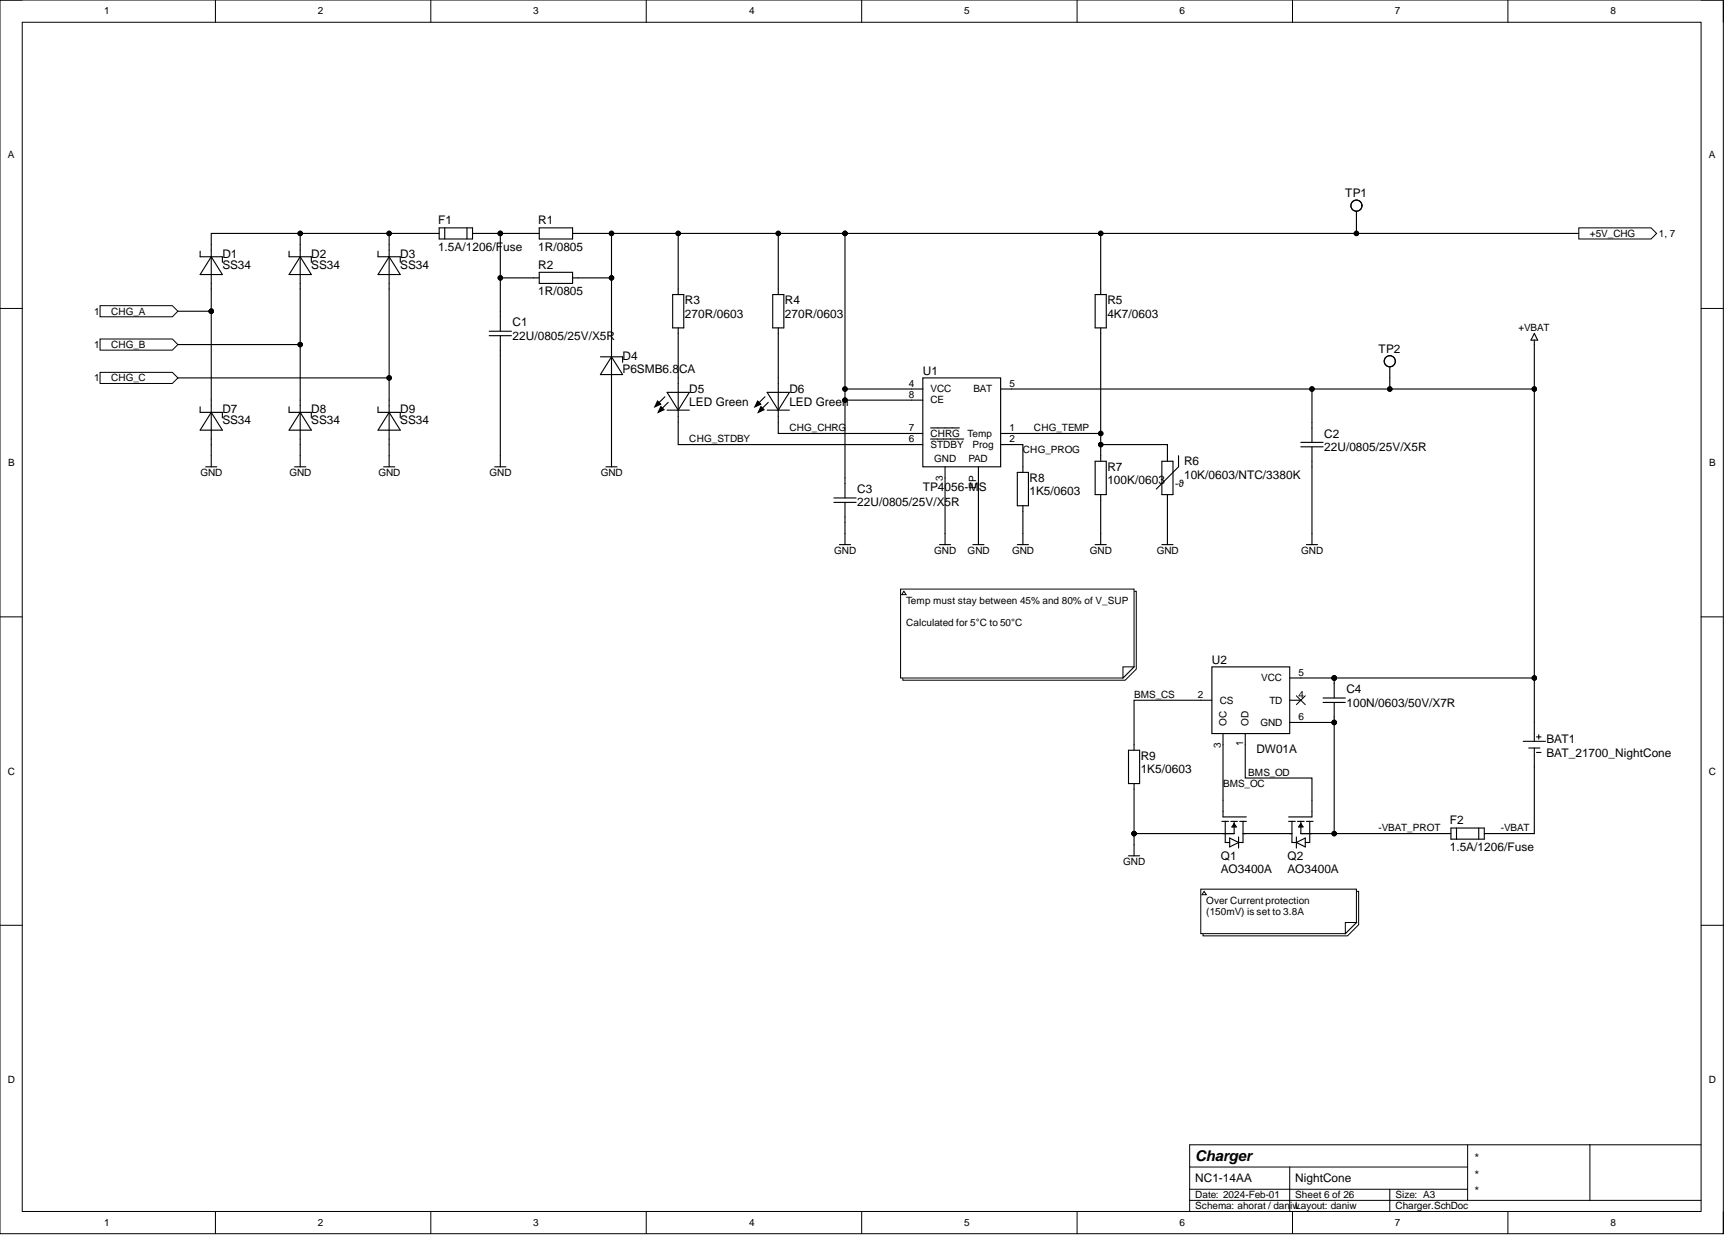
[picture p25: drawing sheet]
<svg xmlns="http://www.w3.org/2000/svg" width="393mm" height="282mm" viewBox="0 0 393 282" stroke-linecap="round" stroke-linejoin="round" font-family="sans-serif">
<defs><g id="words">
<text font-size="3.4" x="272.5" y="264.9">Charger</text>
<g font-size="2.7">
<text x="306.8" y="45">TP1</text>
<text x="99.9" y="51.1">F1</text>
<text x="122.7" y="51.1">R1</text>
<text x="50.7" y="58.7">D1</text>
<text x="71" y="58.7">D2</text>
<text x="91.3" y="58.7">D3</text>
<text x="99.9" y="57.2">1.5A/1206/F</text>
<text x="114.7" y="57.2">use</text>
<text x="122.7" y="57.2">1R/0805</text>
<text x="50.7" y="61.3">SS34</text>
<text x="71" y="61.3">SS34</text>
<text x="91.3" y="61.3">SS34</text>
<text x="122.7" y="61.3">R2</text>
<text x="122.7" y="67.3">1R/0805</text>
<text x="156.2" y="69.4">R3</text>
<text x="179" y="69.4">R4</text>
<text x="252.5" y="69.4">R5</text>
<text x="116.9" y="74.4">C1</text>
<text x="116.9" y="77.5">22U/0805/25V/X5R</text>
<text x="156.2" y="72.4">270R/0603</text>
<text x="179" y="72.4">270R/0603</text>
<text x="252.5" y="72.4">4K7/0603</text>
<text x="142" y="82">D4</text>
<text x="314.4" y="80.5">TP2</text>
<text x="142" y="85.1">P6SMB6.8CA</text>
<text x="157.2" y="89.6">D5</text>
<text x="180" y="89.6">D6</text>
<text x="210.4" y="85.6">U1</text>
<text x="50.7" y="94.2">D7</text>
<text x="71" y="94.2">D8</text>
<text x="91.3" y="94.2">D9</text>
<text x="157.2" y="92.7">LED Green</text>
<text x="180" y="92.7">LED Green</text>
<text x="50.7" y="96.7">SS34</text>
<text x="71" y="96.7">SS34</text>
<text x="91.3" y="96.7">SS34</text>
<text x="302" y="99.8">C2</text>
<text x="252.5" y="107.4">R7</text>
<text x="270" y="106.1">R6</text>
<text x="302" y="102.8">22U/0805/25V/X5R</text>
<text x="195.5" y="112.5">C3</text>
<text x="210.4" y="112">TP4056-M</text>
<text x="223.2" y="112">S</text>
<text x="234.8" y="109.9">R8</text>
<text x="234.8" y="113">1K5/0603</text>
<text x="252.5" y="110.4">100K/0603</text>
<text x="270" y="109.2">10K/0603/NTC/3380K</text>
<text x="195.5" y="115.5">22U/0805/25V/X5R</text>
<text x="276.3" y="151.5">U2</text>
<text x="307" y="158.1">C4</text>
<text x="307" y="161.1">100N/0603/50V/X7R</text>
<text x="260.1" y="173.3">R9</text>
<text x="286.5" y="171.8">DW01A</text>
<text x="352.7" y="169.5">BAT1</text>
<text x="352.7" y="172.5">BAT_21700_NightCone</text>
<text x="260.1" y="176.3">1K5/0603</text>
<text x="330.6" y="188">F2</text>
<text x="278.4" y="196.1">Q1</text>
<text x="293.6" y="196.1">Q2</text>
<text x="330.6" y="194.1">1.5A/1206/Fuse</text>
<text x="278.4" y="199.1">AO3400A</text>
<text x="293.6" y="199.1">AO3400A</text>
<text x="272.5" y="269.6">NC1-14AA</text>
<text x="295.4" y="269.6">NightCone</text>
<text x="335.9" y="265">*</text>
<text x="335.9" y="268.8">*</text>
<text x="335.9" y="272.6">*</text>
</g>
<g font-size="2.3">
<text x="23.7" y="3.3">1</text>
<text x="72.5" y="3.3">2</text>
<text x="121.6" y="3.3">3</text>
<text x="170.8" y="3.3">4</text>
<text x="219.9" y="3.3">5</text>
<text x="269" y="3.3">6</text>
<text x="318.1" y="3.3">7</text>
<text x="367.3" y="3.3">8</text>
<text x="1.8" y="36">A</text>
<text x="389.7" y="36">A</text>
<text x="362.5" y="54">+5V_CHG</text>
<text x="378.3" y="54">1, 7</text>
<text x="21.5" y="71.7">1</text>
<text x="25.4" y="71.7">CHG_A</text>
<text x="346.2" y="75.5">+VBAT</text>
<text x="21.5" y="79.3">1</text>
<text x="25.4" y="79.3">CHG_B</text>
<text x="21.5" y="86.9">1</text>
<text x="25.4" y="86.9">CHG_C</text>
<text x="207.2" y="88.2">4</text>
<text x="212.2" y="89.5">VCC</text>
<text x="222" y="89.5">BAT</text>
<text x="230.2" y="88.2">5</text>
<text x="207.2" y="90.7">8</text>
<text x="212.2" y="92">CE</text>
<text x="157.2" y="100.9">CHG_STDBY</text>
<text x="180" y="98.3">CHG_CHRG</text>
<text x="207.2" y="100.9">6</text>
<text x="207.2" y="98.3">7</text>
<text x="212.2" y="99.6">CHRG</text>
<text x="220.7" y="99.6">Temp</text>
<text x="230.2" y="100.9">2</text>
<text x="230.2" y="98.3">1</text>
<text x="235.8" y="98.3">CHG_TEMP</text>
<text x="1.9" y="106.3">B</text>
<text x="212.2" y="102.2">STDBY</text>
<text x="213" y="105.4">GND</text>
<text x="220.8" y="105.4">PAD</text>
<text x="221.8" y="102.2">Prog</text>
<text x="233.2" y="103.4">CHG_PROG</text>
<text x="389.8" y="106.3">B</text>
<text x="45.7" y="108.5">GND</text>
<text x="66" y="108.5">GND</text>
<text x="86.3" y="108.5">GND</text>
<text x="111.6" y="108.5">GND</text>
<text x="137" y="108.5">GND</text>
<text x="215" y="109.7" transform="rotate(-90 215 109.7)">3</text>
<text x="222.6" y="111.4" transform="rotate(-90 222.6 111.4)">EP</text>
<text x="268" y="111">-ϑ</text>
<text x="190.2" y="126.2">GND</text>
<text x="213" y="126.2">GND</text>
<text x="220.7" y="126.2">GND</text>
<text x="230.8" y="126.2">GND</text>
<text x="248.5" y="126.2">GND</text>
<text x="263.8" y="126.2">GND</text>
<text x="296.7" y="126.2">GND</text>
<text x="206.6" y="137.6">Temp must stay between 45% and 80% of V_SUP</text>
<text x="206.6" y="142.7">Calculated for 5°C to 50°C</text>
<text x="287.6" y="155.4">VCC</text>
<text x="296.1" y="154.1">5</text>
<text x="258.6" y="159.2">BMS_CS</text>
<text x="273.1" y="159.2">2</text>
<text x="278.1" y="160.4">CS</text>
<text x="289.4" y="160.4">TD</text>
<text x="296.1" y="159.2">4</text>
<text x="279.6" y="165.5" transform="rotate(-90 279.6 165.5)">OC</text>
<text x="284.7" y="165.5" transform="rotate(-90 284.7 165.5)">OD</text>
<text x="287.4" y="165.5">GND</text>
<text x="296.1" y="164.2">6</text>
<text x="278.4" y="170.5" transform="rotate(-90 278.4 170.5)">3</text>
<text x="283.4" y="170.2" transform="rotate(-90 283.4 170.2)">1</text>
<text x="1.8" y="176.7">C</text>
<text x="278.9" y="179.5">BMS_OC</text>
<text x="284.6" y="176.9">BMS_OD</text>
<text x="389.7" y="176.7">C</text>
<text x="314.4" y="189.6">-VBAT_PROT</text>
<text x="342.3" y="189.6">-VBAT</text>
<text x="256.1" y="197.2">GND</text>
<text x="275.1" y="206.1">Over Current protection</text>
<text x="275.1" y="208.6">(150mV) is set to 3.8A</text>
<text x="1.8" y="247">D</text>
<text x="389.7" y="247">D</text>
<text x="272.5" y="273.2">Date: 2024-Feb-01</text>
<text x="272.5" y="275.8">Schema: ahorat / daniwLayout: daniw</text>
<text x="295.4" y="273.2">Sheet 6 of 26</text>
<text x="318.2" y="275.8">Charger.SchDoc</text>
<text x="318.2" y="273.2">Size: A3</text>
<text x="23.7" y="279.6">1</text>
<text x="72.5" y="279.6">2</text>
<text x="121.6" y="279.6">3</text>
<text x="170.8" y="279.6">4</text>
<text x="219.9" y="279.6">5</text>
<text x="269" y="279.6">6</text>
<text x="318.1" y="279.6">7</text>
<text x="367.3" y="279.6">8</text>
</g>
</g></defs>
<g fill="none" stroke="#000" stroke-width=".23">
<path d="M0 0h393v281.3h-393zM0 0h5.1M5.1 5.1h382.8v271.2h-382.8zM49.1 0v5.1M98.2 0v5.1M147.4 0v5.1M196.5 0v5.1M245.6 0v5.1M294.7 0v5.1M343.8 0v5.1M387.9 0h5.1v5.1M0 70.3h5.1"/>
<path d="M387.9 70.3h5.1M0 140.7h5.1M387.9 140.7h5.1M0 211h5.1M387.9 211h5.1M49.1 276.3v5M98.2 276.3v5M147.4 276.3v5M196.5 276.3v5M245.6 276.3v5M271.3 266.1h63.4M271.3 273.7h116.6"/>
<path d="M271.3 271.2h63.4M294.1 266.1v10.2M294.7 276.3v5M316.9 271.2v5.1M334.7 261.1v12.6M343.8 276.3v5M362.5 261.1v12.6M387.9 261.1h-116.6v15.2M393 276.3v5"/>
</g>
<path d="M278.6 187.3h1.5M278.9 182.5v3.8h5.3M279.4 187.3v4.8h1M280.4 191.1l2 1-2 1zM280.7 187.3h1.5M281.2 188.6l.2-.5 .3 .5M281.4 187.3v2.8h-5.1M281.4 187.8l.5 .8h-1zM282.4 190.9v2.5M282.7 187.3h1.5M283.4 190.1h3.1M283.4 187.3v4.8h-1" fill="none" stroke="#000" stroke-width=".25"/>
<path d="M360 52h16.5l1.3 1.2-1.3 1.3h-16.5z" fill-rule="evenodd" fill="#fff"/>
<path d="M360 52h16.5l1.3 1.2-1.3 1.3h-16.5z" fill="none" stroke="#000" stroke-width=".23"/>
<path d="M22.8 69.7h16.5l1.3 1.3-1.3 1.2h-16.5z" fill-rule="evenodd" fill="#fff"/>
<path d="M22.8 69.7h16.5l1.3 1.3-1.3 1.2h-16.5z" fill="none" stroke="#000" stroke-width=".23"/>
<path d="M22.8 77.3h16.5l1.3 1.3-1.3 1.2h-16.5z" fill-rule="evenodd" fill="#fff"/>
<path d="M22.8 77.3h16.5l1.3 1.3-1.3 1.2h-16.5z" fill="none" stroke="#000" stroke-width=".23"/>
<path d="M22.8 84.9h16.5l1.3 1.3-1.3 1.2h-16.5z" fill-rule="evenodd" fill="#fff"/>
<g fill="none" stroke="#000" stroke-width=".23">
<path d="M22.8 84.9h16.5l1.3 1.3-1.3 1.2h-16.5zM295.6 158.7l2 2M297.6 158.7l-2 2"/>
<circle cx="304.2" cy="154.6" r=".51"/>
<circle cx="304.2" cy="164.8" r=".51"/>
</g>
<g fill="none" stroke="#000" stroke-width=".25">
<path d="M45.6 57.3v1.3h5.1v1.2M48.2 55.8v10.1M48.2 58.6l2.5 4h-5.1zM65.9 57.3v1.3h5.1v1.2M68.5 55.8v10.1M68.5 58.6l2.5 4h-5.1zM86.2 57.3v1.3h5.1v1.2M88.7 55.8v10.1M88.7 58.6l2.6 4h-5.1zM98.9 53.2h1.2M100.1 52h7.6v2.5h-7.6zM101.4 52v2.5"/>
<path d="M106.5 52v2.5M107.7 53.2h1.3M121.7 53.2h1.3M123 52h7.6v2.5h-7.6zM130.6 53.2h1.2M111.6 75.5h5M111.6 76.6h5M114.1 71v4.5M114.1 76.6v4.5M121.7 63.4h1.3M123 62.1h7.6v2.5h-7.6zM130.6 63.4h1.2"/>
<path d="M139.4 78.6v10.1M153.4 67.2h2.5v7.6h-2.5zM154.7 65.9v1.3M154.7 74.8v1.2M176.2 67.2h2.5v7.6h-2.5zM177.5 65.9v1.3M177.5 74.8v1.2M249.7 67.2h2.6v7.6h-2.6zM251 65.9v1.3M251 74.8v1.2M349.9 76l.7 1.6h-1.5zM349.9 77.6v1"/>
<path d="M45.6 92.8v1.2h5.1v1.3M48.2 91.3v10.1M48.2 94l2.5 4.1h-5.1zM65.9 92.8v1.2h5.1v1.3M68.5 91.3v10.1M68.5 94l2.5 4.1h-5.1zM86.2 92.8v1.2h5.1v1.3M88.7 91.3v10.1M88.7 94l2.6 4.1h-5.1zM136.9 81.4h5.1v1.2M139.4 81.4l2.6 4h-5.1zM149.9 91.4l.8 .8-1.4 .6z"/>
<path d="M150.7 92.7l.7 .7-1.3 .7zM151.6 90.5l-2 2M152.1 93.5h5.1M152.1 89.5h5.1l-2.5 4zM152.4 91.8l-2.1 2M154.7 86.2v10.1M172.8 91.5l.7 .7-1.4 .6zM173.5 92.7l.7 .7-1.3 .7zM174.4 90.5l-2 2M174.9 93.5h5.1M174.9 89.5h5.1l-2.5 4zM175.2 91.8l-2 2"/>
<path d="M177.5 86.2v10.1M299.2 96.3v4.6M46.9 106.5h2.5M48.2 103.9v2.6M67.2 106.5h2.5M68.5 103.9v2.6M87.5 106.5h2.5M88.7 103.9v2.6M112.8 106.5h2.6M114.1 103.9v2.6M138.2 106.5h2.5M139.4 103.9v2.6"/>
<path d="M190.1 113.6h5.1M190.1 114.6h5.1M192.7 109v4.6M192.7 114.6v4.5M232 107.7h2.5v7.6h-2.5zM233.2 106.5v1.2M233.2 115.3v1.3M249.7 105.2h2.6v7.6h-2.6zM251 103.9v1.3M251 112.8v1.3M264.9 105.2h2.6v7.6h-2.6zM266.2 103.9v1.3"/>
<path d="M266.2 112.8v1.3M268.7 103.9v2.6l-5 5M296.6 100.9h5.1M296.6 101.9h5.1M299.2 101.9v4.6M191.4 124.2h2.5M192.7 121.7v2.5M221.8 124.2h2.6M223.1 121.7v2.5M232 124.2h2.5M233.2 121.7v2.5M249.7 124.2h2.6"/>
<path d="M251 121.7v2.5M264.9 124.2h2.6M266.2 121.7v2.5M297.9 124.2h2.5M299.2 121.7v2.5M301.7 159.2h5.1M304.2 154.6v4.6M257.3 171.1h2.6v7.6h-2.6zM258.6 169.8v1.3M258.6 178.7v1.3M301.7 160.2h5.1M304.2 160.2v4.6"/>
<path d="M347.3 169.1h5.1M348.6 170.6h2.5M349.9 164.8v4.3M349.9 170.6v4.3M350.4 168.1h1M350.4 171.6h1M350.9 167.5v1.1M257.3 195.2h2.6M258.6 192.6v2.6"/>
</g>
<g fill="#000">
<circle cx="304.2" cy="154.6" r=".51"/>
<circle cx="304.2" cy="164.8" r=".51"/>
</g>
<path d="M149.9 91.4l.8 .8-1.4 .6zM150.7 92.7l.7 .7-1.3 .7zM172.8 91.5l.7 .7-1.4 .6zM173.5 92.7l.7 .7-1.3 .7z" fill="#000"/>
<path d="M210.4 86.2h17.8v20.3h-17.8z" fill-rule="evenodd" fill="#fff"/>
<path d="M207.9 88.7h2.5M207.9 91.3h2.5M207.9 98.9h2.5M210.4 86.2h17.8v20.3h-17.8zM212.2 97.6h6.6M228.2 88.7h2.5M228.2 98.9h2.5M207.9 101.4h2.5M212.2 100.1h7.6M215.5 106.5v2.5M223.1 106.5v2.5M228.2 101.4h2.5" fill="none" stroke="#000" stroke-width=".25"/>
<path d="M276.3 152.1h17.8v15.2h-17.8z" fill-rule="evenodd" fill="#fff"/>
<g fill="none" stroke="#000" stroke-width=".25">
<path d="M68.5 53.2v2.6M88.7 53.2v2.6M98.9 53.2h-50.7v2.6M109 53.2h12.7M114.1 53.2v17.8M131.8 53.2h7.6M154.7 53.2v12.7M177.5 53.2v12.7M192.7 53.2h-53.3v25.4M192.7 53.2h167.3M192.7 53.2v35.5M251 53.2v12.7"/>
<path d="M309.3 48.2v5M40.6 71h7.6M40.6 78.6h27.9M48.2 65.9v25.4M68.5 65.9v25.4M88.7 65.9v25.4M114.1 63.4h7.6M131.8 63.4h7.6M154.7 76v10.2M177.5 76v10.2M251 76v27.9M349.9 78.6v10.1h-119.2"/>
<path d="M40.6 86.2h48.1M114.1 81.1v22.8M139.4 88.7v15.2M154.7 96.3v5.1h53.2M177.5 96.3v2.6h30.4M192.7 91.3v17.7M207.9 88.7h-15.2v2.6h15.2M230.7 98.9h20.3M299.2 88.7v7.6M316.9 83.6v5.1M349.9 88.7v76.1M48.2 101.4v2.5"/>
<path d="M68.5 101.4v2.5M88.7 101.4v2.5M192.7 119.1v2.6M215.5 109v15.2M223.1 109v12.7M230.7 101.4h2.5v5.1M233.2 116.6v5.1M251 101.4h15.2v2.5M251 114.1v7.6M266.2 114.1v7.6M299.2 106.5v15.2M214.2 124.2h2.6"/>
<path d="M276.3 152.1h17.8v15.2h-17.8zM276.3 159.7h-17.7v10.1M294.1 159.7h2.5M294.1 154.6h55.8M258.6 180v12.6M278.9 167.3v15.2M284 167.3v10.1h15.2v8.9h-5.4M294.1 164.8h10.1v25.3M349.9 174.9v15.2h-11.4M258.6 190.1h17.7M286.5 190.1h8.1M293.8 187.3h1.6"/>
<path d="M294.6 187.3v4.8h1M295.6 192.1l2-1v2zM295.6 190.9v2.5M295.9 187.3h1.5M296.4 188.6l.2-.5 .3 .5M296.6 187.3v2.8h34.3M296.6 187.8l.5 .8h-1zM297.9 187.3h1.5M298.7 187.3v4.8h-1.1M330.9 188.8h7.6v2.6h-7.6zM332.1 188.8v2.6M337.2 188.8v2.6"/>
<circle cx="309.3" cy="46.9" r="1.27"/>
<circle cx="316.9" cy="82.4" r="1.27"/>
</g>
<g fill="#000">
<circle cx="68.5" cy="53.2" r=".51"/>
<circle cx="88.7" cy="53.2" r=".51"/>
<circle cx="114.1" cy="53.2" r=".51"/>
<circle cx="139.4" cy="53.2" r=".51"/>
<circle cx="154.7" cy="53.2" r=".51"/>
<circle cx="177.5" cy="53.2" r=".51"/>
<circle cx="192.7" cy="53.2" r=".51"/>
<circle cx="251" cy="53.2" r=".51"/>
<circle cx="309.3" cy="53.2" r=".51"/>
<circle cx="48.2" cy="71" r=".51"/>
<circle cx="68.5" cy="78.6" r=".51"/>
<circle cx="114.1" cy="63.4" r=".51"/>
<circle cx="139.4" cy="63.4" r=".51"/>
<circle cx="88.7" cy="86.2" r=".51"/>
<circle cx="192.7" cy="91.3" r=".51"/>
<circle cx="192.7" cy="88.7" r=".51"/>
<circle cx="251" cy="98.9" r=".51"/>
<circle cx="299.2" cy="88.7" r=".51"/>
<circle cx="316.9" cy="88.7" r=".51"/>
<circle cx="349.9" cy="88.7" r=".51"/>
<circle cx="251" cy="101.4" r=".51"/>
<circle cx="304.2" cy="154.6" r=".51"/>
<circle cx="349.9" cy="154.6" r=".51"/>
<circle cx="304.2" cy="164.8" r=".51"/>
<circle cx="258.6" cy="190.1" r=".51"/>
<circle cx="304.2" cy="190.1" r=".51"/>
</g>
<g fill="none" stroke="#000" stroke-width=".23">
<circle cx="68.5" cy="53.2" r=".51"/>
<circle cx="88.7" cy="53.2" r=".51"/>
<circle cx="114.1" cy="53.2" r=".51"/>
<circle cx="139.4" cy="53.2" r=".51"/>
<circle cx="154.7" cy="53.2" r=".51"/>
<circle cx="177.5" cy="53.2" r=".51"/>
<circle cx="192.7" cy="53.2" r=".51"/>
<circle cx="251" cy="53.2" r=".51"/>
<circle cx="309.3" cy="53.2" r=".51"/>
<circle cx="48.2" cy="71" r=".51"/>
<circle cx="68.5" cy="78.6" r=".51"/>
<circle cx="114.1" cy="63.4" r=".51"/>
<circle cx="139.4" cy="63.4" r=".51"/>
<circle cx="88.7" cy="86.2" r=".51"/>
<circle cx="192.7" cy="91.3" r=".51"/>
<circle cx="192.7" cy="88.7" r=".51"/>
<circle cx="251" cy="98.9" r=".51"/>
<circle cx="299.2" cy="88.7" r=".51"/>
<circle cx="316.9" cy="88.7" r=".51"/>
<circle cx="349.9" cy="88.7" r=".51"/>
<circle cx="251" cy="101.4" r=".51"/>
<circle cx="304.2" cy="154.6" r=".51"/>
<circle cx="349.9" cy="154.6" r=".51"/>
<circle cx="304.2" cy="164.8" r=".51"/>
<circle cx="258.6" cy="190.1" r=".51"/>
<circle cx="304.2" cy="190.1" r=".51"/>
</g>
<path d="M205.9 134.8h53.2v17.8l-2.5 2.5h-50.7z" fill-rule="evenodd" fill="#fff"/>
<path d="M205.9 134.8h53.2v17.8l-2.5 2.5h-50.7z" fill="none" stroke="#000" stroke-width=".23"/>
<path d="M205.4 134.3h53.2v17.8l-2.5 2.5h-50.7z" fill-rule="evenodd" fill="#fff"/>
<path d="M205.4 134.3h53.2v17.8l-2.5 2.5h-50.7z" fill="none" stroke="#000" stroke-width=".23"/>
<path d="M256.1 152.1h2.5l-2.5 2.5z" fill="#fff"/>
<path d="M256.1 152.1h2.5l-2.5 2.5z" fill="none" stroke="#000" stroke-width=".23"/>
<path d="M206.1 134.8l.5 .8h-1z" fill="#fff"/>
<path d="M206.1 134.8l.5 .8h-1z" fill="none" stroke="#000" stroke-width=".23"/>
<path d="M274.3 203.3h35.5v7.6l-2.5 2.5h-33z" fill-rule="evenodd" fill="#fff"/>
<path d="M274.3 203.3h35.5v7.6l-2.5 2.5h-33z" fill="none" stroke="#000" stroke-width=".23"/>
<path d="M273.8 202.8h35.5v7.6l-2.5 2.5h-33z" fill-rule="evenodd" fill="#fff"/>
<path d="M273.8 202.8h35.5v7.6l-2.5 2.5h-33z" fill="none" stroke="#000" stroke-width=".23"/>
<path d="M306.8 210.4h2.5l-2.5 2.5z" fill="#fff"/>
<path d="M306.8 210.4h2.5l-2.5 2.5z" fill="none" stroke="#000" stroke-width=".23"/>
<path d="M274.6 203.3l.5 .7h-1z" fill="#fff"/>
<path d="M274.6 203.3l.5 .7h-1z" fill="none" stroke="#000" stroke-width=".23"/>
<use href="#words"/>
</svg>
